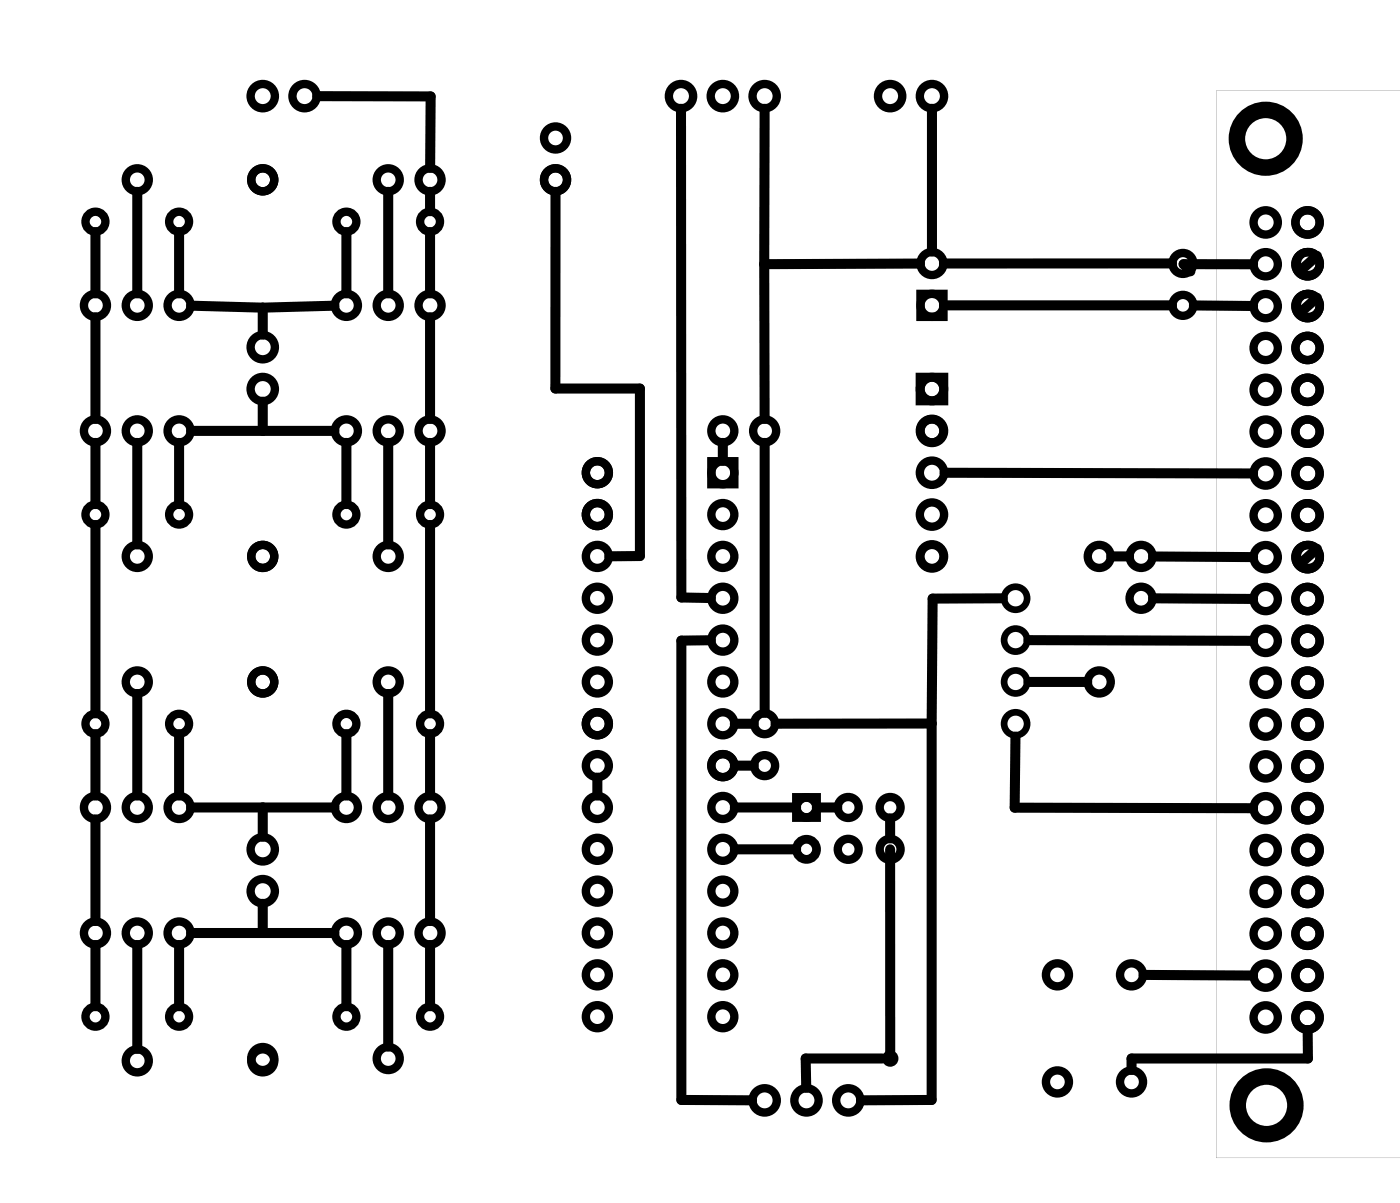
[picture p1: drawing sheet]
<svg xmlns="http://www.w3.org/2000/svg" width="85mm" height="73mm" viewBox="0 0 85 73" stroke-linecap="round" stroke-linejoin="round" font-family="sans-serif">
<path d="M73.9 5.5v64.8h11.2v-64.8zM73.9 5.5h11.2v64.8h-11.2z" fill="#000"/>
<g fill="none" stroke="#000" stroke-width=".41">
<circle cx="61.7" cy="36.3" r=".7"/>
<circle cx="61.7" cy="38.9" r=".7"/>
<circle cx="61.7" cy="43.9" r=".7"/>
<circle cx="61.7" cy="41.4" r=".7"/>
</g>
<g fill="none" stroke="#000" stroke-width=".51">
<path d="M55.9 17.8h1.4v1.4h-1.4zM43.2 28h1.4v1.4h-1.4zM55.9 22.9h1.4v1.5h-1.4z"/>
<circle cx="5.8" cy="13.5" r=".6"/>
<circle cx="5.8" cy="18.5" r=".7"/>
<circle cx="8.3" cy="10.9" r=".7"/>
<circle cx="8.3" cy="18.5" r=".7"/>
<circle cx="10.9" cy="13.5" r=".6"/>
<circle cx="10.9" cy="18.5" r=".7"/>
<circle cx="16" cy="5.8" r=".74"/>
<circle cx="16" cy="10.9" r=".7"/>
<circle cx="18.5" cy="5.8" r=".74"/>
<circle cx="21" cy="13.5" r=".6"/>
<circle cx="21" cy="18.5" r=".7"/>
<circle cx="23.6" cy="18.5" r=".7"/>
<circle cx="23.6" cy="10.9" r=".7"/>
<circle cx="26.1" cy="13.5" r=".6"/>
<circle cx="26.1" cy="18.5" r=".7"/>
<circle cx="26.1" cy="10.9" r=".7"/>
<circle cx="33.7" cy="10.9" r=".7"/>
<circle cx="33.7" cy="8.4" r=".7"/>
<circle cx="41.4" cy="5.8" r=".74"/>
<circle cx="43.9" cy="5.8" r=".74"/>
<circle cx="46.4" cy="5.8" r=".74"/>
<circle cx="54.1" cy="5.8" r=".74"/>
<circle cx="56.6" cy="5.8" r=".74"/>
<circle cx="56.6" cy="18.5" r=".7"/>
<circle cx="56.6" cy="16" r=".7"/>
<circle cx="71.8" cy="16" r=".64"/>
<circle cx="71.8" cy="18.5" r=".64"/>
<circle cx="76.9" cy="18.6" r=".74"/>
<circle cx="76.9" cy="13.5" r=".74"/>
<circle cx="76.9" cy="16" r=".74"/>
<circle cx="79.4" cy="18.6" r=".74"/>
<circle cx="79.4" cy="13.5" r=".74"/>
<circle cx="79.4" cy="16" r=".74"/>
<circle cx="79.5" cy="16" r=".7"/>
<circle cx="79.5" cy="18.5" r=".7"/>
<circle cx="5.8" cy="31.2" r=".6"/>
<circle cx="5.8" cy="26.2" r=".7"/>
<circle cx="8.3" cy="33.8" r=".7"/>
<circle cx="8.3" cy="26.2" r=".7"/>
<circle cx="10.9" cy="31.2" r=".6"/>
<circle cx="10.9" cy="26.2" r=".7"/>
<circle cx="16" cy="33.8" r=".7"/>
<circle cx="16" cy="21.1" r=".74"/>
<circle cx="16" cy="23.6" r=".74"/>
<circle cx="21" cy="31.2" r=".6"/>
<circle cx="21" cy="26.2" r=".7"/>
<circle cx="23.6" cy="26.2" r=".7"/>
<circle cx="23.6" cy="33.8" r=".7"/>
<circle cx="26.1" cy="31.2" r=".6"/>
<circle cx="26.1" cy="26.2" r=".7"/>
<circle cx="36.3" cy="28.7" r=".7"/>
<circle cx="36.3" cy="36.3" r=".7"/>
<circle cx="36.3" cy="33.8" r=".7"/>
<circle cx="36.3" cy="31.2" r=".7"/>
<circle cx="36.3" cy="38.9" r=".7"/>
<circle cx="43.9" cy="26.2" r=".7"/>
<circle cx="43.9" cy="28.7" r=".7"/>
<circle cx="43.9" cy="33.8" r=".7"/>
<circle cx="43.9" cy="36.3" r=".7"/>
<circle cx="43.9" cy="31.2" r=".7"/>
<circle cx="43.9" cy="38.9" r=".7"/>
<circle cx="46.4" cy="26.2" r=".7"/>
<circle cx="56.6" cy="33.8" r=".7"/>
<circle cx="56.6" cy="23.6" r=".7"/>
<circle cx="56.6" cy="26.2" r=".7"/>
<circle cx="56.6" cy="33.8" r=".74"/>
<circle cx="56.6" cy="31.2" r=".74"/>
<circle cx="56.6" cy="28.7" r=".74"/>
<circle cx="56.6" cy="23.6" r=".74"/>
<circle cx="56.6" cy="26.2" r=".74"/>
<circle cx="66.8" cy="33.8" r=".7"/>
<circle cx="69.3" cy="36.3" r=".7"/>
<circle cx="69.3" cy="33.8" r=".7"/>
<circle cx="76.9" cy="28.7" r=".74"/>
<circle cx="76.9" cy="31.3" r=".74"/>
<circle cx="76.9" cy="26.2" r=".74"/>
<circle cx="76.9" cy="23.7" r=".74"/>
<circle cx="76.9" cy="21.1" r=".74"/>
<circle cx="76.9" cy="33.8" r=".74"/>
<circle cx="76.9" cy="38.9" r=".74"/>
<circle cx="76.9" cy="36.4" r=".74"/>
<circle cx="79.4" cy="28.7" r=".74"/>
<circle cx="79.4" cy="23.7" r=".74"/>
<circle cx="79.4" cy="26.2" r=".74"/>
<circle cx="79.4" cy="31.3" r=".74"/>
<circle cx="79.4" cy="21.1" r=".74"/>
<circle cx="79.4" cy="33.8" r=".74"/>
<circle cx="79.4" cy="36.4" r=".74"/>
<circle cx="79.4" cy="38.9" r=".74"/>
<circle cx="79.5" cy="33.8" r=".7"/>
<circle cx="5.8" cy="43.9" r=".6"/>
<circle cx="5.8" cy="56.6" r=".7"/>
<circle cx="5.8" cy="49" r=".7"/>
<circle cx="8.3" cy="41.4" r=".7"/>
<circle cx="8.3" cy="56.6" r=".7"/>
<circle cx="8.3" cy="49" r=".7"/>
<circle cx="10.9" cy="43.9" r=".6"/>
<circle cx="10.9" cy="56.6" r=".7"/>
<circle cx="10.9" cy="49" r=".7"/>
<circle cx="16" cy="41.4" r=".7"/>
<circle cx="16" cy="51.6" r=".74"/>
<circle cx="16" cy="54.1" r=".74"/>
<circle cx="21" cy="43.9" r=".6"/>
<circle cx="21" cy="56.6" r=".7"/>
<circle cx="21" cy="49" r=".7"/>
<circle cx="23.6" cy="49" r=".7"/>
<circle cx="23.6" cy="56.6" r=".7"/>
<circle cx="23.6" cy="41.4" r=".7"/>
<circle cx="26.1" cy="43.9" r=".6"/>
<circle cx="26.1" cy="56.6" r=".7"/>
<circle cx="26.1" cy="49" r=".7"/>
<circle cx="36.3" cy="43.9" r=".7"/>
<circle cx="36.3" cy="54.1" r=".7"/>
<circle cx="36.3" cy="59.2" r=".7"/>
<circle cx="36.3" cy="51.6" r=".7"/>
<circle cx="36.3" cy="56.6" r=".7"/>
<circle cx="36.3" cy="49" r=".7"/>
<circle cx="36.3" cy="41.4" r=".7"/>
<circle cx="36.3" cy="46.5" r=".7"/>
<circle cx="43.9" cy="46.5" r=".7"/>
<circle cx="43.9" cy="54.1" r=".7"/>
<circle cx="43.9" cy="51.6" r=".7"/>
<circle cx="43.9" cy="56.6" r=".7"/>
<circle cx="43.9" cy="59.2" r=".7"/>
<circle cx="43.9" cy="49" r=".7"/>
<circle cx="43.9" cy="41.4" r=".7"/>
<circle cx="43.9" cy="43.9" r=".7"/>
<circle cx="46.4" cy="46.5" r=".64"/>
<circle cx="46.4" cy="43.9" r=".64"/>
<circle cx="51.5" cy="49" r=".64"/>
<circle cx="51.5" cy="51.6" r=".64"/>
<circle cx="54.1" cy="51.6" r=".64"/>
<circle cx="54.1" cy="49" r=".64"/>
<circle cx="64.2" cy="59.2" r=".7"/>
<circle cx="66.8" cy="41.4" r=".7"/>
<circle cx="68.7" cy="59.2" r=".7"/>
<circle cx="76.9" cy="56.7" r=".74"/>
<circle cx="76.9" cy="59.2" r=".74"/>
<circle cx="76.9" cy="54.1" r=".74"/>
<circle cx="76.9" cy="51.6" r=".74"/>
<circle cx="76.9" cy="46.5" r=".74"/>
<circle cx="76.9" cy="44" r=".74"/>
<circle cx="76.9" cy="49.1" r=".74"/>
<circle cx="76.9" cy="41.4" r=".74"/>
<circle cx="79.4" cy="41.4" r=".74"/>
<circle cx="79.4" cy="46.5" r=".74"/>
<circle cx="79.4" cy="49.1" r=".74"/>
<circle cx="79.4" cy="44" r=".74"/>
<circle cx="79.4" cy="51.6" r=".74"/>
<circle cx="79.4" cy="59.2" r=".74"/>
<circle cx="79.4" cy="56.7" r=".74"/>
<circle cx="79.4" cy="54.1" r=".74"/>
<circle cx="5.8" cy="61.7" r=".6"/>
<circle cx="8.3" cy="64.4" r=".7"/>
<circle cx="10.9" cy="61.7" r=".6"/>
<circle cx="16" cy="64.4" r=".7"/>
<circle cx="16" cy="64.3" r=".7"/>
<circle cx="21" cy="61.7" r=".6"/>
<circle cx="23.6" cy="64.3" r=".7"/>
<circle cx="26.1" cy="61.7" r=".6"/>
<circle cx="36.3" cy="61.7" r=".7"/>
<circle cx="43.9" cy="61.7" r=".7"/>
<circle cx="46.4" cy="66.8" r=".74"/>
<circle cx="49" cy="66.8" r=".74"/>
<circle cx="51.5" cy="66.8" r=".74"/>
<circle cx="64.2" cy="65.7" r=".7"/>
<circle cx="68.7" cy="65.7" r=".7"/>
<circle cx="76.9" cy="61.8" r=".74"/>
<circle cx="79.4" cy="61.8" r=".74"/>
</g>
<g fill="none" stroke="#000" stroke-width="1" stroke-linecap="butt">
<circle cx="76.9" cy="8.4" r="1.75"/>
<circle cx="76.9" cy="67.1" r="1.75"/>
</g>
<g fill="none" stroke="#000" stroke-width=".53">
<path d="M48.4 48.4h1.2v1.2h-1.2z"/>
<circle cx="49" cy="49" r=".61"/>
<circle cx="49" cy="51.6" r=".61"/>
</g>
<circle cx="54.1" cy="64.3" r=".35" fill="none" stroke="#000" stroke-width=".3"/>
<g fill="none" stroke="#000" stroke-width=".61">
<path d="M5.8 14.1v3.7M5.8 19.3v6.1M8.3 11.6v6.2M10.9 14.1v3.7M11.6 18.6l4.4 .1M16 18.7v1.6M19.3 5.8l6.9 .1-.1 4.3M20.3 18.6l-4.3 .1M21 14.1v3.7M23.6 11.6v6.2M26.1 11.6v1.2M26.1 14.1v3.7"/>
<path d="M26.1 19.3v6.1M33.7 11.6v12h5.2v10.2h-1.9M41.4 6.6v29.7h1.8M46.4 16v9.4M46.4 6.6v9.4M55.9 16h-9.5M56.6 6.6v8.7M57.3 18.5h13.9M71.2 16h-13.9M72.5 18.5l3.6 .1M76.1 16h-4.2l.4 .5M80 15.5l-1.1 1"/>
<path d="M80 18.1l-1.1 .9M5.8 26.9v3.7M5.8 31.9v11.4M8.3 26.9v6.1M10.9 26.9v3.7M11.6 26.2h8.7M16 24.4v1.8M21 26.9v3.7M23.6 26.9v6.1M26.1 26.9v3.7M26.1 31.9v11.4M43.2 38.9h-1.8v27.9h4.3"/>
<path d="M43.9 26.9v1.1M46.4 26.9v16.4M57.4 28.7h18.7M60.9 36.3h-4.3v7.6M62.5 38.9h13.6M67.5 33.8h1.1M70 36.3l6.1 .1M70 33.8h6.1M80 33.3l-1.1 1M5.8 44.6v3.7M5.8 49.7v6.2M5.8 57.4v3.7"/>
<path d="M8.3 42.1v6.2M8.3 57.4v6.3M10.9 44.6v3.7M10.9 57.4v3.7M11.6 49h8.7M11.6 56.6h8.7M16 49v1.8M16 54.9v1.7M21 44.6v3.7M21 57.4v3.7M23.6 42.1v6.2M23.6 57.4v6.1"/>
<path d="M26.1 44.6v3.7M26.1 49.7v6.2M26.1 57.4v3.7M36.3 47.2v1.1M44.6 49h3.8M44.6 46.5h1.2M44.6 51.6h3.8M45.8 43.9h-1.2M49.6 49h1.2M54.1 49.7v1.2M54.1 51.6v12.7M56.6 43.9v22.9h-4.3"/>
<path d="M56.6 43.9h-9.5M61.7 44.7l-.1 4.3 14.5 .1M66 41.4h-3.5M69.4 59.2h6.7M53.6 64.3h-4.7l.1 1.7M79.4 62.5v1.8h-10.7v.6"/>
</g>
</svg>
